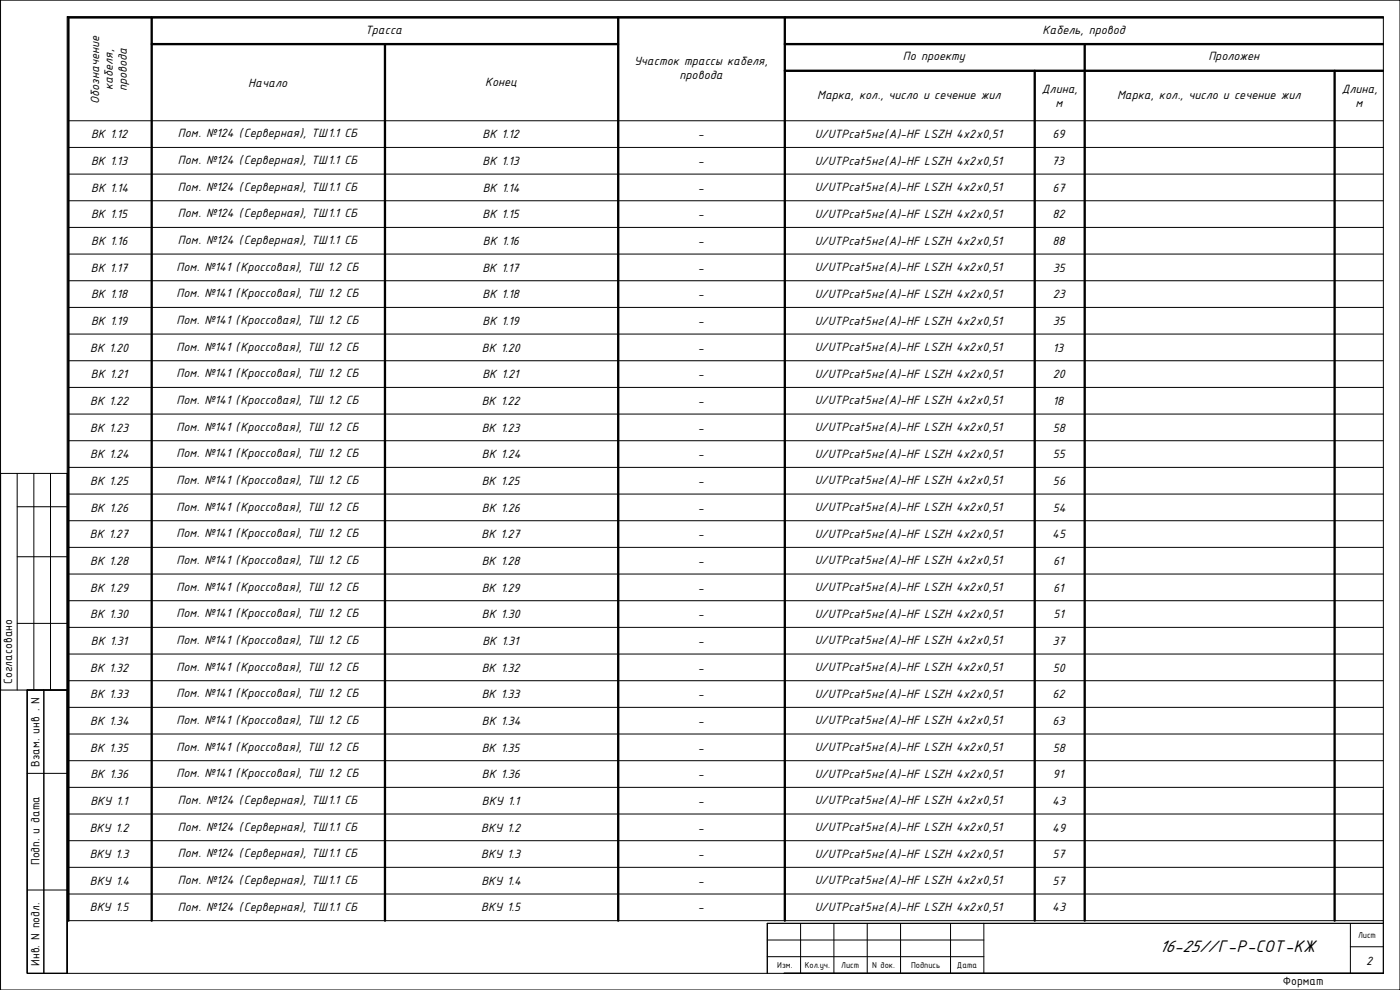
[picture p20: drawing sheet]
<svg xmlns="http://www.w3.org/2000/svg" width="420mm" height="297mm" viewBox="0 0 420 297" stroke-linecap="round" stroke-linejoin="round" font-family="sans-serif">
<defs><g id="words">
<text font-size="5.4" x="347.9" y="285.7">16-25//Г-Р-СОТ-КЖ</text>
<g font-size="3.9">
<text x="109.6" y="10.1">Трасса</text>
<text x="312.9" y="10.1">Кабель, провод</text>
<text x="190.3" y="19.5">Участок трассы кабеля,</text>
<text x="203.9" y="23.7">провода</text>
<text x="271" y="18.1">По проекту</text>
<text x="362.7" y="18.1">Проложен</text>
<text x="33.9" y="26.9" transform="rotate(-90 33.9 26.9)">кабеля,</text>
<text x="38.1" y="27.3" transform="rotate(-90 38.1 27.3)">провода</text>
<text x="74.5" y="26">Начало</text>
<text x="145.6" y="25.8">Конец</text>
<text x="245.3" y="29.6">Марка, кол., число и сечение жил</text>
<text x="312.7" y="27.9">Длина,</text>
<text x="335.3" y="29.6">Марка, кол., число и сечение жил</text>
<text x="402.7" y="27.9">Длина,</text>
<text x="29.7" y="31.1" transform="rotate(-90 29.7 31.1)">Обозначение</text>
<text x="316.8" y="32.1">м</text>
<text x="406.8" y="32.1">м</text>
<text x="27.3" y="41.5">ВК 1.12</text>
<text x="53.4" y="41.2">Пом. №124 (Серверная), ТШ1.1 СБ</text>
<text x="144.8" y="41.5">ВК 1.12</text>
<text x="209.4" y="41.5">-</text>
<text x="244.5" y="41.4">U/UTPcat5нг(А)-HF LSZH 4x2х0,51</text>
<text x="315.9" y="41.5">69</text>
<text x="27.3" y="49.5">ВК 1.13</text>
<text x="53.4" y="49.2">Пом. №124 (Серверная), ТШ1.1 СБ</text>
<text x="144.8" y="49.5">ВК 1.13</text>
<text x="209.4" y="49.5">-</text>
<text x="244.5" y="49.4">U/UTPcat5нг(А)-HF LSZH 4x2х0,51</text>
<text x="315.7" y="49.5">73</text>
<text x="27.4" y="57.5">ВК 1.14</text>
<text x="53.4" y="57.2">Пом. №124 (Серверная), ТШ1.1 СБ</text>
<text x="144.9" y="57.5">ВК 1.14</text>
<text x="209.4" y="57.5">-</text>
<text x="244.5" y="57.4">U/UTPcat5нг(А)-HF LSZH 4x2х0,51</text>
<text x="315.8" y="57.5">67</text>
<text x="27.3" y="65.5">ВК 1.15</text>
<text x="53.4" y="65.2">Пом. №124 (Серверная), ТШ1.1 СБ</text>
<text x="144.8" y="65.5">ВК 1.15</text>
<text x="209.4" y="65.5">-</text>
<text x="244.5" y="65.4">U/UTPcat5нг(А)-HF LSZH 4x2х0,51</text>
<text x="315.9" y="65.5">82</text>
<text x="27.4" y="73.5">ВК 1.16</text>
<text x="53.4" y="73.2">Пом. №124 (Серверная), ТШ1.1 СБ</text>
<text x="144.9" y="73.5">ВК 1.16</text>
<text x="209.4" y="73.5">-</text>
<text x="244.5" y="73.4">U/UTPcat5нг(А)-HF LSZH 4x2х0,51</text>
<text x="315.9" y="73.5">88</text>
<text x="27.3" y="81.5">ВК 1.17</text>
<text x="53" y="81.2">Пом. №141 (Кроссовая), ТШ 1.2 СБ</text>
<text x="144.8" y="81.5">ВК 1.17</text>
<text x="209.4" y="81.5">-</text>
<text x="244.5" y="81.4">U/UTPcat5нг(А)-HF LSZH 4x2х0,51</text>
<text x="316" y="81.5">35</text>
<text x="27.3" y="89.5">ВК 1.18</text>
<text x="53" y="89.2">Пом. №141 (Кроссовая), ТШ 1.2 СБ</text>
<text x="144.8" y="89.5">ВК 1.18</text>
<text x="209.4" y="89.5">-</text>
<text x="244.5" y="89.4">U/UTPcat5нг(А)-HF LSZH 4x2х0,51</text>
<text x="315.9" y="89.5">23</text>
<text x="27.3" y="97.5">ВК 1.19</text>
<text x="53" y="97.2">Пом. №141 (Кроссовая), ТШ 1.2 СБ</text>
<text x="144.8" y="97.5">ВК 1.19</text>
<text x="209.4" y="97.5">-</text>
<text x="244.5" y="97.4">U/UTPcat5нг(А)-HF LSZH 4x2х0,51</text>
<text x="316" y="97.5">35</text>
<text x="27.1" y="105.5">ВК 1.20</text>
<text x="53" y="105.2">Пом. №141 (Кроссовая), ТШ 1.2 СБ</text>
<text x="144.6" y="105.5">ВК 1.20</text>
<text x="209.4" y="105.5">-</text>
<text x="244.5" y="105.4">U/UTPcat5нг(А)-HF LSZH 4x2х0,51</text>
<text x="316" y="105.5">13</text>
<text x="27.3" y="113.5">ВК 1.21</text>
<text x="53" y="113.2">Пом. №141 (Кроссовая), ТШ 1.2 СБ</text>
<text x="144.8" y="113.5">ВК 1.21</text>
<text x="209.4" y="113.5">-</text>
<text x="244.5" y="113.4">U/UTPcat5нг(А)-HF LSZH 4x2х0,51</text>
<text x="316" y="113.5">20</text>
<text x="27.1" y="121.5">ВК 1.22</text>
<text x="53" y="121.2">Пом. №141 (Кроссовая), ТШ 1.2 СБ</text>
<text x="144.6" y="121.5">ВК 1.22</text>
<text x="209.4" y="121.5">-</text>
<text x="244.5" y="121.4">U/UTPcat5нг(А)-HF LSZH 4x2х0,51</text>
<text x="316" y="121.5">18</text>
<text x="27.1" y="129.5">ВК 1.23</text>
<text x="53" y="129.2">Пом. №141 (Кроссовая), ТШ 1.2 СБ</text>
<text x="144.6" y="129.5">ВК 1.23</text>
<text x="209.4" y="129.5">-</text>
<text x="244.5" y="129.4">U/UTPcat5нг(А)-HF LSZH 4x2х0,51</text>
<text x="315.9" y="129.5">58</text>
<text x="27.1" y="137.5">ВК 1.24</text>
<text x="53" y="137.2">Пом. №141 (Кроссовая), ТШ 1.2 СБ</text>
<text x="144.6" y="137.5">ВК 1.24</text>
<text x="209.4" y="137.5">-</text>
<text x="244.5" y="137.4">U/UTPcat5нг(А)-HF LSZH 4x2х0,51</text>
<text x="316" y="137.5">55</text>
<text x="27.1" y="145.5">ВК 1.25</text>
<text x="53" y="145.2">Пом. №141 (Кроссовая), ТШ 1.2 СБ</text>
<text x="144.6" y="145.5">ВК 1.25</text>
<text x="209.4" y="145.5">-</text>
<text x="244.5" y="145.4">U/UTPcat5нг(А)-HF LSZH 4x2х0,51</text>
<text x="316" y="145.5">56</text>
<text x="27.1" y="153.5">ВК 1.26</text>
<text x="53" y="153.2">Пом. №141 (Кроссовая), ТШ 1.2 СБ</text>
<text x="144.6" y="153.5">ВК 1.26</text>
<text x="209.4" y="153.5">-</text>
<text x="244.5" y="153.4">U/UTPcat5нг(А)-HF LSZH 4x2х0,51</text>
<text x="316" y="153.5">54</text>
<text x="27" y="161.5">ВК 1.27</text>
<text x="53" y="161.2">Пом. №141 (Кроссовая), ТШ 1.2 СБ</text>
<text x="144.5" y="161.5">ВК 1.27</text>
<text x="209.4" y="161.5">-</text>
<text x="244.5" y="161.4">U/UTPcat5нг(А)-HF LSZH 4x2х0,51</text>
<text x="315.8" y="161.5">45</text>
<text x="27.1" y="169.5">ВК 1.28</text>
<text x="53" y="169.2">Пом. №141 (Кроссовая), ТШ 1.2 СБ</text>
<text x="144.6" y="169.5">ВК 1.28</text>
<text x="209.4" y="169.5">-</text>
<text x="244.5" y="169.4">U/UTPcat5нг(А)-HF LSZH 4x2х0,51</text>
<text x="316.1" y="169.5">61</text>
<text x="27.1" y="177.5">ВК 1.29</text>
<text x="53" y="177.2">Пом. №141 (Кроссовая), ТШ 1.2 СБ</text>
<text x="144.6" y="177.5">ВК 1.29</text>
<text x="209.4" y="177.5">-</text>
<text x="244.5" y="177.4">U/UTPcat5нг(А)-HF LSZH 4x2х0,51</text>
<text x="316.1" y="177.5">61</text>
<text x="27.1" y="185.5">ВК 1.30</text>
<text x="53" y="185.2">Пом. №141 (Кроссовая), ТШ 1.2 СБ</text>
<text x="144.6" y="185.5">ВК 1.30</text>
<text x="209.4" y="185.5">-</text>
<text x="244.5" y="185.4">U/UTPcat5нг(А)-HF LSZH 4x2х0,51</text>
<text x="316.1" y="185.5">51</text>
<text x="27.3" y="193.5">ВК 1.31</text>
<text x="53" y="193.2">Пом. №141 (Кроссовая), ТШ 1.2 СБ</text>
<text x="144.8" y="193.5">ВК 1.31</text>
<text x="209.4" y="193.5">-</text>
<text x="244.5" y="193.4">U/UTPcat5нг(А)-HF LSZH 4x2х0,51</text>
<text x="315.9" y="193.5">37</text>
<text x="27.1" y="201.5">ВК 1.32</text>
<text x="53" y="201.2">Пом. №141 (Кроссовая), ТШ 1.2 СБ</text>
<text x="144.6" y="201.5">ВК 1.32</text>
<text x="209.4" y="201.5">-</text>
<text x="244.5" y="201.4">U/UTPcat5нг(А)-HF LSZH 4x2х0,51</text>
<text x="316" y="201.5">50</text>
<text x="3.7" y="205.3" transform="rotate(-90 3.7 205.3)">Согласовано</text>
<text x="27.1" y="209.5">ВК 1.33</text>
<text x="53" y="209.2">Пом. №141 (Кроссовая), ТШ 1.2 СБ</text>
<text x="144.6" y="209.5">ВК 1.33</text>
<text x="209.4" y="209.5">-</text>
<text x="244.5" y="209.4">U/UTPcat5нг(А)-HF LSZH 4x2х0,51</text>
<text x="315.9" y="209.5">62</text>
<text x="27.1" y="217.5">ВК 1.34</text>
<text x="53" y="217.2">Пом. №141 (Кроссовая), ТШ 1.2 СБ</text>
<text x="144.6" y="217.5">ВК 1.34</text>
<text x="209.4" y="217.5">-</text>
<text x="244.5" y="217.4">U/UTPcat5нг(А)-HF LSZH 4x2х0,51</text>
<text x="315.9" y="217.5">63</text>
<text x="27.1" y="225.5">ВК 1.35</text>
<text x="53" y="225.2">Пом. №141 (Кроссовая), ТШ 1.2 СБ</text>
<text x="144.6" y="225.5">ВК 1.35</text>
<text x="209.4" y="225.5">-</text>
<text x="244.5" y="225.4">U/UTPcat5нг(А)-HF LSZH 4x2х0,51</text>
<text x="315.9" y="225.5">58</text>
<text x="11.8" y="230.1" transform="rotate(-90 11.8 230.1)">Взам. инв . N</text>
<text x="27.1" y="233.5">ВК 1.36</text>
<text x="53" y="233.2">Пом. №141 (Кроссовая), ТШ 1.2 СБ</text>
<text x="144.6" y="233.5">ВК 1.36</text>
<text x="209.4" y="233.5">-</text>
<text x="244.5" y="233.4">U/UTPcat5нг(А)-HF LSZH 4x2х0,51</text>
<text x="316" y="233.5">91</text>
<text x="27.1" y="241.5">ВКУ 1.1</text>
<text x="53.4" y="241.2">Пом. №124 (Серверная), ТШ1.1 СБ</text>
<text x="144.6" y="241.5">ВКУ 1.1</text>
<text x="209.4" y="241.5">-</text>
<text x="244.5" y="241.4">U/UTPcat5нг(А)-HF LSZH 4x2х0,51</text>
<text x="315.7" y="241.5">43</text>
<text x="26.9" y="249.5">ВКУ 1.2</text>
<text x="53.4" y="249.2">Пом. №124 (Серверная), ТШ1.1 СБ</text>
<text x="144.4" y="249.5">ВКУ 1.2</text>
<text x="209.4" y="249.5">-</text>
<text x="244.5" y="249.4">U/UTPcat5нг(А)-HF LSZH 4x2х0,51</text>
<text x="315.7" y="249.5">49</text>
<text x="26.9" y="257.5">ВКУ 1.3</text>
<text x="53.4" y="257.2">Пом. №124 (Серверная), ТШ1.1 СБ</text>
<text x="144.4" y="257.5">ВКУ 1.3</text>
<text x="209.4" y="257.5">-</text>
<text x="244.5" y="257.4">U/UTPcat5нг(А)-HF LSZH 4x2х0,51</text>
<text x="315.9" y="257.5">57</text>
<text x="11.8" y="259.6" transform="rotate(-90 11.8 259.6)">Подп. и дата</text>
<text x="27" y="265.5">ВКУ 1.4</text>
<text x="53.4" y="265.2">Пом. №124 (Серверная), ТШ1.1 СБ</text>
<text x="144.5" y="265.5">ВКУ 1.4</text>
<text x="209.4" y="265.5">-</text>
<text x="244.5" y="265.4">U/UTPcat5нг(А)-HF LSZH 4x2х0,51</text>
<text x="315.9" y="265.5">57</text>
<text x="26.9" y="273.5">ВКУ 1.5</text>
<text x="53.4" y="273.2">Пом. №124 (Серверная), ТШ1.1 СБ</text>
<text x="144.4" y="273.5">ВКУ 1.5</text>
<text x="209.4" y="273.5">-</text>
<text x="244.5" y="273.4">U/UTPcat5нг(А)-HF LSZH 4x2х0,51</text>
<text x="315.7" y="273.5">43</text>
<text x="11.8" y="289.8" transform="rotate(-90 11.8 289.8)">Инв. N подл.</text>
<text x="410" y="289.6">2</text>
<text x="385" y="295.7">Формат</text>
</g>
<g font-size="2.8">
<text x="407.6" y="281.4">Лист</text>
<text x="233.3" y="290.4">Изм.</text>
<text x="241.5" y="290.5">Кол.уч.</text>
<text x="252.5" y="290.5">Лист</text>
<text x="261.8" y="290.5">N док.</text>
<text x="273.4" y="290.5">Подпись</text>
<text x="287.2" y="290.5">Дата</text>
</g>
</g></defs>
<path d="M45.5 13.2h140M45.5 5.2v271M115.5 13.2v263M185.5 5.2v271M235.5 13.2h179.7M235.5 5.2v271M325.5 13.2v263M415.2 5.2h-394.7v271M235.5 21.2h179.7M310.5 21.2v255M400.5 21.2v255" fill="none" stroke="#000" stroke-width=".7"/>
<g fill="none" stroke="#000" stroke-width=".3">
<path d="M.2 0h420v297h-420zM20.2 5h395v287h-395zM20.5 36.2h394.7M20.5 44.2h394.7M20.5 52.2h394.7M20.5 60.2h394.7M20.5 68.2h394.7M20.5 76.2h394.7M20.5 84.2h394.7M20.5 92.2h394.7M20.5 100.2h394.7M20.5 108.2h394.7"/>
<path d="M20.5 116.2h394.7M20.5 124.2h394.7M20.5 132.2h394.7M.2 142h20v65h-20zM.2 142v65M5.2 152h15M5.2 142v65M10.2 142v65M15.2 142v65M20.2 142v150h-12v-85M20.5 140.2h394.7M20.5 148.2h394.7"/>
<path d="M20.5 156.2h394.7M5.2 167h15M20.5 164.2h394.7M20.5 172.2h394.7M5.2 187h15M20.5 180.2h394.7M20.5 188.2h394.7M20.5 196.2h394.7M8.2 207h12v85h-12zM8.2 207h12M13.2 207v85M20.5 204.2h394.7"/>
<path d="M20.5 212.2h394.7M8.2 232h12M20.5 220.2h394.7M20.5 228.2h394.7M20.5 236.2h394.7M415.2 237v55h-179.9h179.9M20.5 244.2h394.7M20.5 252.2h394.7M8.2 267h12M20.5 260.2h394.7M20.5 268.2h394.7M20.5 276.2h394.7"/>
<path d="M240.3 277v15M250.3 277v15M260.3 277v15M270.3 277v15M285.3 277v15M295.3 277v15M405.3 277v15M415.2 277h-184.9v15M230.3 282h65M230.3 287h65M405.3 284.1h9.9M415.2 292h-179.9h179.9"/>
</g>
<use href="#words"/>
</svg>
